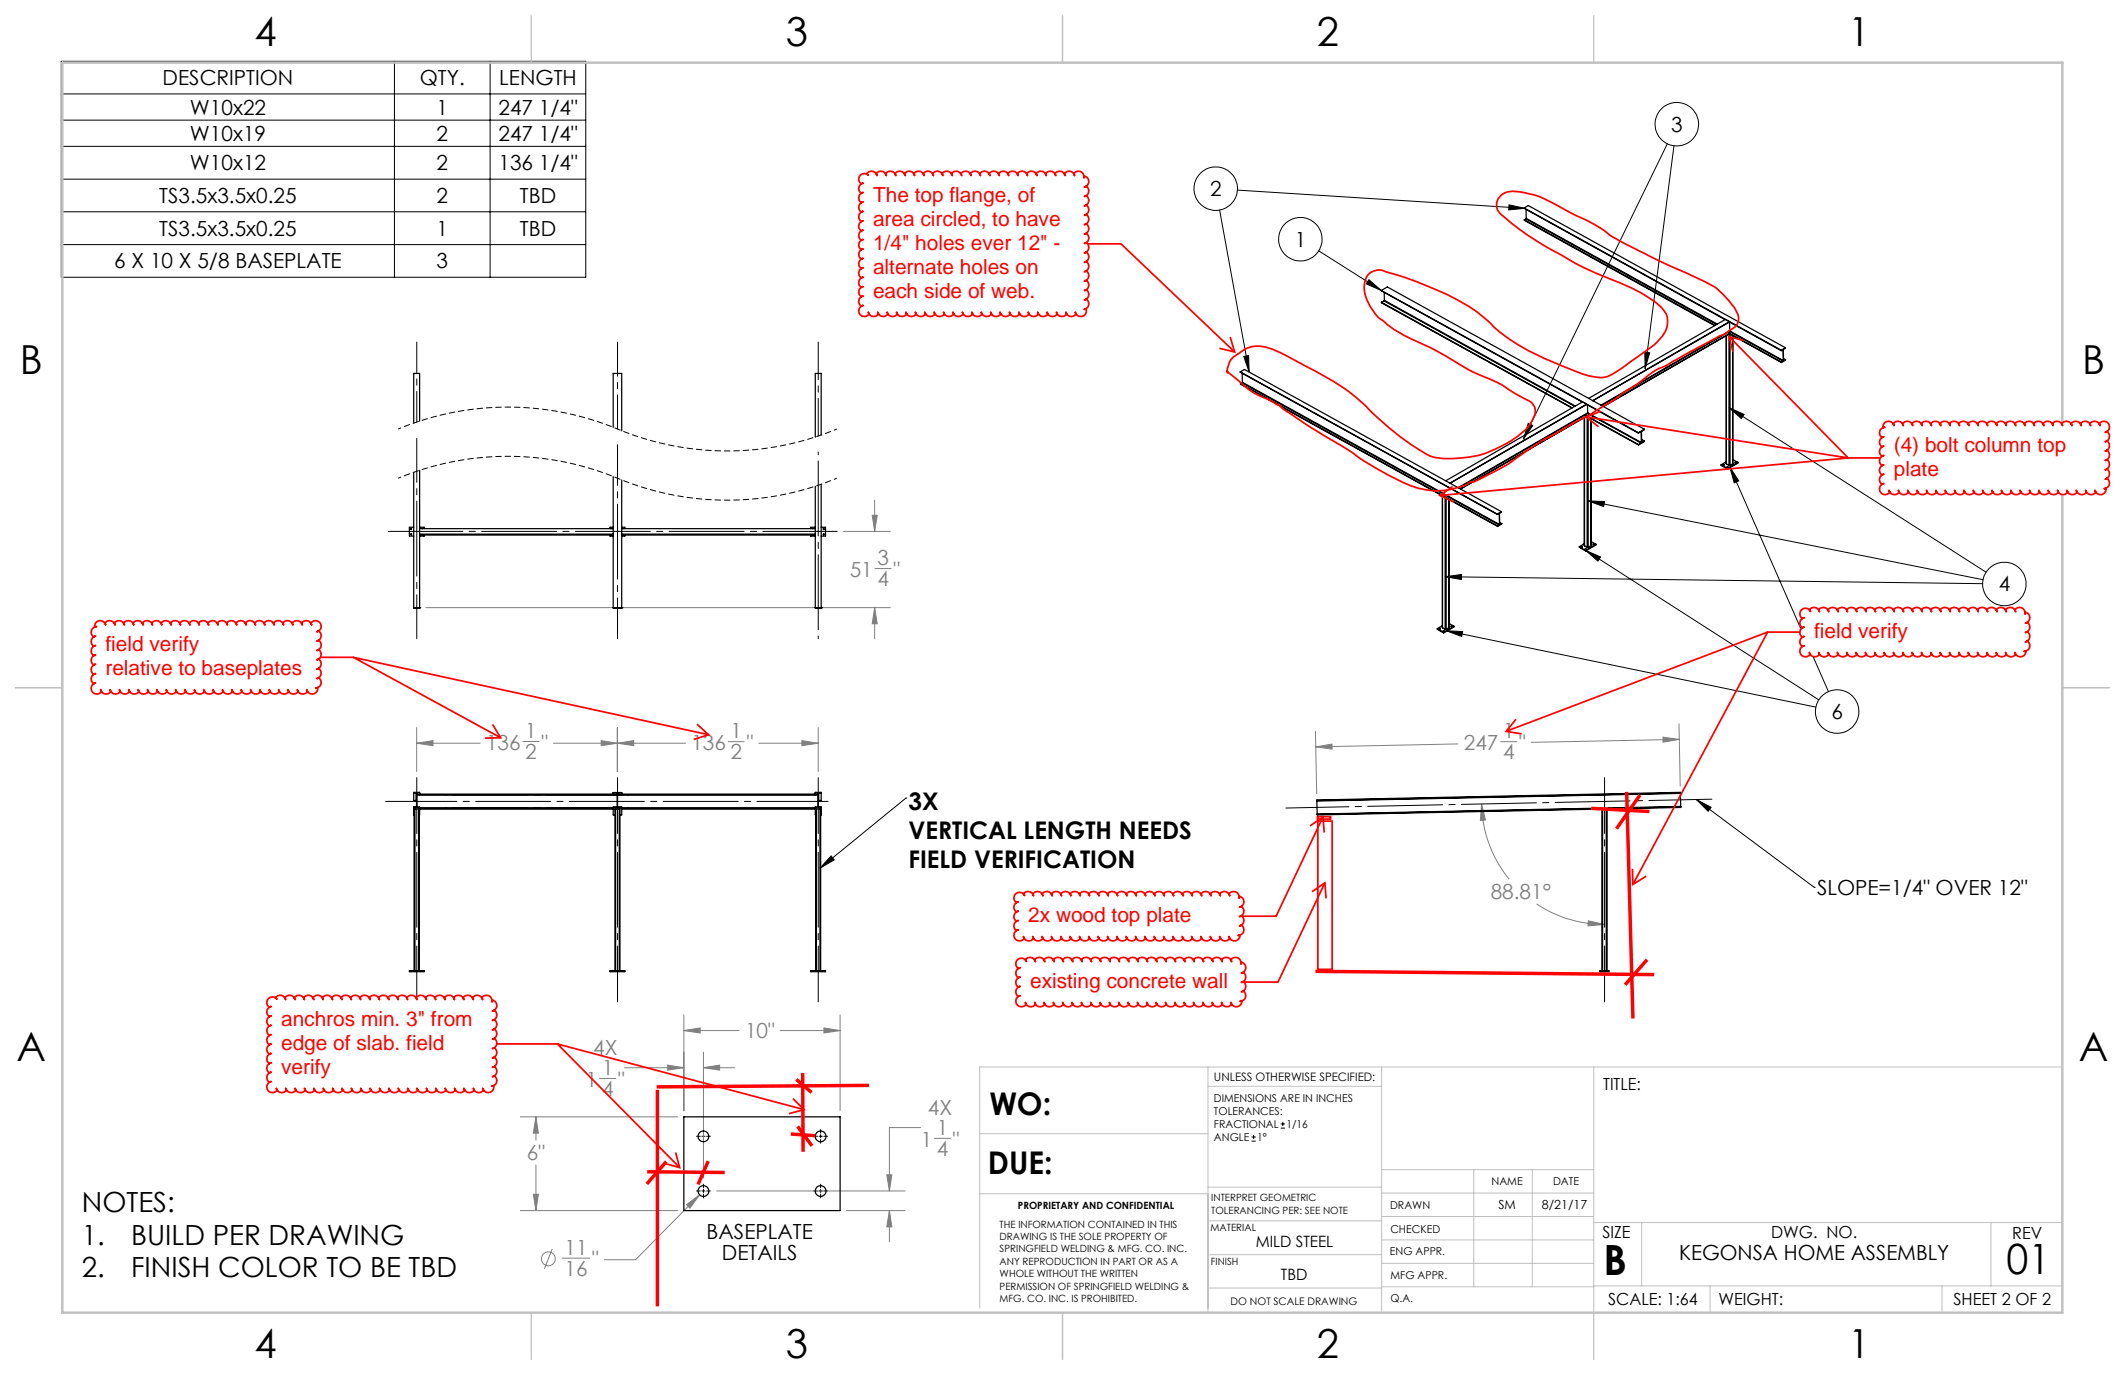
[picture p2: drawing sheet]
<svg xmlns="http://www.w3.org/2000/svg" width="432mm" height="279mm" viewBox="0 0 432 279" stroke-linecap="round" stroke-linejoin="round" font-family="sans-serif">
<defs><g id="words">
<g font-size="8.5">
<text x="325.8" y="259">B</text>
<text x="407.7" y="258.9">01</text>
</g>
<g font-size="8.1">
<text x="51.7" y="9.3">4</text>
<text x="159.7" y="9.3">3</text>
<text x="267.6" y="9.3">2</text>
<text x="375.6" y="9.3">1</text>
<text x="4" y="76">B</text>
<text x="423.1" y="76">B</text>
<text x="3.3" y="215.7">A</text>
<text x="422.4" y="215.7">A</text>
<text x="51.7" y="276">4</text>
<text x="159.7" y="276">3</text>
<text x="267.6" y="276">2</text>
<text x="375.6" y="276">1</text>
</g>
<g font-size="6.3">
<text x="201" y="226.6">WO:</text>
<text x="200.8" y="238.6">DUE:</text>
</g>
<g font-size="5.6">
<text x="16.6" y="246.3">NOTES:</text>
<text x="16.6" y="252.9">1.</text>
<text x="26.6" y="252.9">BUILD PER DRAWING</text>
<text x="16.6" y="259.6">2.</text>
<text x="26.6" y="259.6">FINISH COLOR TO BE TBD</text>
</g>
<g font-size="4.9">
<text x="184.6" y="164.5">3X</text>
<text x="184.6" y="170.5">VERTICAL LENGTH NEEDS</text>
<text x="184.6" y="176.4">FIELD VERIFICATION</text>
</g>
<g font-size="4.2">
<text x="33" y="17.3">DESCRIPTION</text>
<text x="85.3" y="17.3">QTY.</text>
<text x="101.5" y="17.3">LENGTH</text>
<text x="38.6" y="23.3">W10x22</text>
<text x="88.7" y="23.3">1</text>
<text x="101.3" y="23.3">247 1/4&quot;</text>
<text x="38.6" y="28.6">W10x19</text>
<text x="88.7" y="28.6">2</text>
<text x="101.3" y="28.6">247 1/4&quot;</text>
<text x="339.6" y="26.8">3</text>
<text x="38.6" y="34.6">W10x12</text>
<text x="88.7" y="34.6">2</text>
<text x="101.3" y="34.6">136 1/4&quot;</text>
<text x="32.4" y="41.2">TS3.5x3.5x0.25</text>
<text x="88.7" y="41.2">2</text>
<text x="105.6" y="41.2">TBD</text>
<text x="245.9" y="39.9">2</text>
<text x="32.4" y="47.9">TS3.5x3.5x0.25</text>
<text x="88.7" y="47.9">1</text>
<text x="105.7" y="47.9">TBD</text>
<text x="263.1" y="50.1">1</text>
<text x="23.2" y="54.5">6 X 10 X 5/8 BASEPLATE</text>
<text x="88.7" y="54.5">3</text>
<text x="406.1" y="120.2">4</text>
<text x="372.1" y="146.1">6</text>
<text x="369.2" y="181.8">SLOPE=1/4&quot; OVER 12&quot;</text>
<text x="143.6" y="251.8">BASEPLATE</text>
<text x="146.7" y="256">DETAILS</text>
<text x="341.2" y="256.1">KEGONSA HOME ASSEMBLY</text>
</g>
<g font-size="4.2" fill="#f00">
<text x="177.4" y="41">The top flange, of</text>
<text x="177.4" y="45.9">area circled, to have</text>
<text x="177.4" y="50.7">1/4&quot; holes ever 12&quot; -</text>
<text x="177.4" y="55.6">alternate holes on</text>
<text x="177.4" y="60.5">each side of web.</text>
<text x="384.8" y="91.8">(4) bolt column top</text>
<text x="384.8" y="96.7">plate</text>
<text x="368.6" y="129.6">field verify</text>
<text x="21.4" y="132.3">field verify</text>
<text x="21.4" y="137.2">relative to baseplates</text>
<text x="208.9" y="187.3">2x wood top plate</text>
<text x="209.3" y="200.7">existing concrete wall</text>
<text x="57.1" y="208.4">anchros min. 3&quot; from</text>
<text x="57.1" y="213.3">edge of slab. field</text>
<text x="57.1" y="218.2">verify</text>
</g>
<g font-size="4.2" fill="#808080">
<text x="172.7" y="117.2">51</text>
<text x="178.3" y="114.9">3</text>
<text x="178.3" y="119.1">4</text>
<text x="181.6" y="117.2">&quot;</text>
<text x="98.8" y="152.3">136</text>
<text x="106.7" y="150">1</text>
<text x="106.7" y="154.2">2</text>
<text x="110" y="152.3">&quot;</text>
<text x="140.5" y="152.4">136</text>
<text x="148.5" y="150">1</text>
<text x="148.5" y="154.2">2</text>
<text x="151.7" y="152.4">&quot;</text>
<text x="297.4" y="152.4">247</text>
<text x="305.4" y="150">1</text>
<text x="305.4" y="154.2">4</text>
<text x="308.7" y="152.4">&quot;</text>
<text x="302.9" y="182.8">88.81°</text>
<text x="120.5" y="214.4">4X</text>
<text x="151.4" y="211">10&quot;</text>
<text x="119.1" y="220.8">1</text>
<text x="122.3" y="218.5">1</text>
<text x="125.6" y="220.8">&quot;</text>
<text x="122.3" y="222.7">4</text>
<text x="188.6" y="226.5">4X</text>
<text x="187.1" y="233">1</text>
<text x="190.4" y="230.7">1</text>
<text x="193.6" y="233">&quot;</text>
<text x="107.1" y="235.8">6&quot;</text>
<text x="190.4" y="234.9">4</text>
<text x="114.7" y="255">11</text>
<text x="120.3" y="257.3">&quot;</text>
<text x="114.7" y="259.2">16</text>
</g>
<g font-size="3.4">
<text x="325.8" y="221.5">TITLE:</text>
<text x="325.6" y="251.6">SIZE</text>
<text x="359.9" y="251.6">DWG. NO.</text>
<text x="408.9" y="251.7">REV</text>
<text x="326.8" y="265.3">SCALE: 1:64</text>
<text x="349.2" y="265.2">WEIGHT:</text>
<text x="396.9" y="265.2">SHEET 2 OF 2</text>
</g>
<g font-size="3.2">
<text x="255.2" y="253.3">MILD STEEL</text>
<text x="260.3" y="260.1">TBD</text>
</g>
<g font-size="2.5">
<text x="304.5" y="245.6">SM</text>
<text x="313.3" y="245.6">8/21/17</text>
</g>
<text font-size="2.4" x="246.7" y="219.7">UNLESS OTHERWISE SPECIFIED:</text>
<g font-size="2.2">
<text x="246.7" y="223.9">DIMENSIONS ARE IN INCHES</text>
<text x="246.7" y="226.6">TOLERANCES:</text>
<text x="246.7" y="231.9">ANGLE</text>
<text x="246.7" y="229.2">FRACTIONAL</text>
<text x="255.5" y="231.9">1°</text>
<text x="261.4" y="229.2">1/16</text>
<text x="282.5" y="245.6">DRAWN</text>
<text x="303.1" y="240.8">NAME</text>
<text x="315.6" y="240.8">DATE</text>
<text x="282.5" y="250.5">CHECKED</text>
<text x="282.4" y="255.1">ENG APPR.</text>
<text x="282.6" y="259.9">MFG APPR.</text>
<text x="282.5" y="264.6">Q.A.</text>
</g>
<text font-size="2.1" x="250.1" y="265.1">DO NOT SCALE DRAWING</text>
<g font-size="2">
<text x="206.8" y="245.8">PROPRIETARY AND CONFIDENTIAL</text>
<text x="246.1" y="244.1">INTERPRET GEOMETRIC</text>
<text x="203.1" y="249.4">THE INFORMATION CONTAINED IN THIS</text>
<text x="203.1" y="252">DRAWING IS THE SOLE PROPERTY OF</text>
<text x="246" y="250.2">MATERIAL</text>
<text x="246.1" y="246.6">TOLERANCING PER: SEE NOTE</text>
<text x="203.1" y="254.5">SPRINGFIELD WELDING &amp; MFG. CO. INC.</text>
<text x="203.1" y="257">ANY REPRODUCTION IN PART OR AS A</text>
<text x="246.1" y="257">FINISH</text>
<text x="203.1" y="259.5">WHOLE WITHOUT THE WRITTEN</text>
<text x="203.1" y="262.1">PERMISSION OF SPRINGFIELD WELDING &amp;</text>
<text x="203.1" y="264.6">MFG. CO. INC. IS PROHIBITED.</text>
</g>
</g></defs>
<g fill="none" stroke="#808080" stroke-width=".2">
<path d="M171.4 108h9.5M177.2 104.7h1.1l-.6 3.3zM177.7 101.6v6.4M177.8 115.5h3.3M86.5 123.5h94.4M177.7 123.5l.6 3.3h-1.1zM177.7 123.5v6.3M84.7 151l3.3-.5v1zM84.7 147.8v9M84.7 151h12.9M106.3 150.7h3.2M112.5 151h26.8"/>
<path d="M122.2 150.5l3.2 .5-3.2 .5zM125.4 151l3.4-.5v1zM125.4 147.8v9M148 150.7h3.2M154.2 151h12.1M162.9 150.5l3.4 .5-3.4 .5zM166.3 147.8v9M267.3 148.6l.2 12.7M267.4 151.8l3.3-.6v1zM296.3 151.2l-28.9 .6M304.9 150.7h3.3M337.9 149.8l3.3 .4-3.3 .6z"/>
<path d="M341.2 147.1l.2 12.6M341.2 150.2l-30.1 .6M301.1 163.4l.7 3.2-1 .1zM301.1 163.4a24.9 24.9 0 0 0 5.6 15.2M312.2 183.7a24.9 24.9 0 0 0 13.8 4.2M322.8 187.1l3.2 .8-3.3 .2zM121.8 219.1h3.3M126.9 217h12.1M135.7 216.4l3.3 .6-3.3 .5zM139 209.4l3.3-.5v1zM139 206.2v19.5M139 209.4h11.2"/>
<path d="M142.9 217l3.3-.6v1.1zM142.9 213.8v25.6M142.9 217h6.4M158.5 209.4h12.2M167.4 208.9l3.3 .5-3.3 .5zM170.7 206.2v19.5M105.7 226.9h32M108.9 226.9l.5 3.4h-1zM108.9 226.9v4.8M108.9 236.7v9.3M180.2 238.7h1l-.5 3.3zM187.1 229.1h-6.4v12.9"/>
<path d="M189.9 231.3h3.2M105.7 246h32M108.4 242.7h1l-.5 3.3zM112.2 253.8l-1.6 4M114.2 255.7h5.6M139.5 244.8l2.7-2-2 2.7zM142.2 242.8l-13 13.2h-6.4M145.6 242h38.3M172 246h11.9M180.7 246l.5 3.3h-1zM180.7 246v6.3"/>
<circle cx="111.4" cy="255.8" r="1.41"/>
</g>
<g fill="none" stroke="#000" stroke-width=".2">
<path d="M12.5 12.5h106.5v43.8h-106.5zM12.5 19.1h106.5M80.2 12.5v43.8M99.6 12.5v43.8M12.5 24.4h106.5M12.5 29.7h106.5M12.5 36.4h106.5M251.5 38.6l58.4 3.7M338.8 29.2l-29.2 60M340.1 29.6l-5.8 45.3M12.5 43h106.5M12.5 49.7h106.5"/>
<path d="M247.8 42.7l6 32.9M268 51l12.7 8M278.2 56.8l2.5 2.2-3.1-1.3zM306.6 41.6l3.3 .7-3.3 .4zM252.7 72.4l1-.2 .1 3.4zM334.2 71.5l1 .2-.9 3.2zM310.6 86l.9 .5-1.9 2.7zM351.3 82.8l52.3 33.5M351.3 82.8l3.1 1.4-.6 .9zM351.5 94.9l20 45.6M351.5 94.9l1.8 2.8-.9 .4zM293.7 117.2l109.2 1.4"/>
<path d="M293.7 117.2l3.3-.5v1.1zM322.2 111.8l47.4 30.4M322.2 111.8l3 1.4-.5 .8zM322.7 101.8l80.2 16M322.7 101.8l3.3 .1-.1 1zM293.9 128.2l75.1 15.5M293.9 128.2l3.3 .1-.2 1zM168.9 173.9l.6 .8-2.9 1.7zM184.1 162.2h.1M184.1 162.2l-17.5 14.2M344.7 162.5l24 17.8M344.7 162.5l3 1.5-.6 .9z"/>
<path d="M368.7 180.3h.1M141.5 230.9h.8M142.6 230.9h.7M142.9 229.5v.8M142.9 230.6v.6M142.9 231.5v.8M143.6 230.9h.8M165.3 230.9h.8M166.4 230.9h.7M166.8 229.5v.8M166.8 230.6v.6M166.8 231.5v.8"/>
<path d="M167.4 230.9h.8M254.3 231.9h.9M254.3 231h.9M254.7 230.6v.9M260.2 229.2h.9M260.2 228.4h.9M260.7 228v.8M141.5 242h.8M142.6 242h.7M142.9 240.6v.8M142.9 241.7v.6M142.9 242.6v.8"/>
<path d="M143.6 242h.8M165.3 242h.8M166.4 242h.7M166.8 240.6v.8M166.8 241.7v.6M166.8 242.6v.8M167.4 242h.8"/>
<circle cx="247" cy="38.4" r="4.4"/>
<circle cx="340.7" cy="25.2" r="4.4"/>
<circle cx="264.2" cy="48.6" r="4.4"/>
<circle cx="407.3" cy="118.7" r="4.4"/>
<circle cx="373.3" cy="144.6" r="4.4"/>
</g>
<path d="M125.5 97.2a57.9 57.9 0 0 0-44.6 0M125.5 87.2a57.9 57.9 0 0 0-44.6 0M170 97.2a57.9 57.9 0 0 1-44.5 0M170 87.2a57.9 57.9 0 0 1-44.5 0" fill="none" stroke="#000" stroke-width=".2" stroke-dasharray="1.3 .6" stroke-dashoffset=".6" stroke-linecap="butt"/>
<path d="M84.7 203.6v-45.6M125.5 203.6v-45.6M166.3 203.6v-45.6M326 203.6v-45.6" fill="none" stroke="#000" stroke-width=".2" stroke-dasharray="15.2 1.3 1.3 1.3" stroke-dashoffset="3.9"/>
<path d="M90.6 164.2h37.1M90.6 161.5h37.1" fill="none" stroke="#000" stroke-width=".2" stroke-dasharray="15.2 1.3 1.3 1.3" stroke-dashoffset="-1.4"/>
<path d="M78.4 162.8h89.9" fill="none" stroke="#000" stroke-width=".2" stroke-dasharray="15.2 1.3 1.3 1.3" stroke-dashoffset=".8"/>
<path d="M347.9 162.4l-86.6 1.8" fill="none" stroke="#000" stroke-width=".2" stroke-dasharray="15.2 1.3 1.3 1.3" stroke-dashoffset="2.4"/>
<path d="M84.7 129.8v-40.7" fill="none" stroke="#000" stroke-width=".2" stroke-dasharray="15.2 1.3 1.3 1.3" stroke-dashoffset="6.3"/>
<path d="M84.7 85.8v-16.3" fill="none" stroke="#000" stroke-width=".2" stroke-dasharray="15.2 1.3 1.3 1.3" stroke-dashoffset="9"/>
<path d="M125.5 129.8v-39.4" fill="none" stroke="#000" stroke-width=".2" stroke-dasharray="15.2 1.3 1.3 1.3" stroke-dashoffset="7"/>
<path d="M125.5 87.2v-17.7" fill="none" stroke="#000" stroke-width=".2" stroke-dasharray="15.2 1.3 1.3 1.3" stroke-dashoffset="8.3"/>
<path d="M166.3 129.8v-37.9" fill="none" stroke="#000" stroke-width=".2" stroke-dasharray="15.2 1.3 1.3 1.3" stroke-dashoffset="-1.8"/>
<path d="M166.3 88.6v-19.1" fill="none" stroke="#000" stroke-width=".2" stroke-dasharray="15.2 1.3 1.3 1.3" stroke-dashoffset="7.6"/>
<path d="M78.9 108h91.2" fill="none" stroke="#000" stroke-width=".2" stroke-dasharray="15.2 1.3 1.3 1.3" stroke-dashoffset=".1"/>
<g fill="none" stroke="#c0c0c0" stroke-width=".2">
<path d="M245.5 216.8v49.9M280.7 216.8v49.9M323.8 216.8v49.9M419.1 216.8h-220v49M199.1 230.4h46.4M245.5 220.7h35.2M280.7 237.7h43.1M299.5 237.7v23.8M311.4 237.7v23.8M199.1 242.6h46.4M245.5 255h35.2M245.5 248.1h35.1"/>
<path d="M245.5 241.2h35.1M280.7 247.2h43.1M280.7 242.4h43.1M280.7 252h43.1M280.7 256.7h43.1M323.8 248.4h95.3M333.6 248.4v12.9M404.6 248.4v12.9M245.5 261.7h35.2M280.9 261.5h42.9M323.8 261.3h95.3M347.5 261.3v5.4"/>
<path d="M394.6 261.3v5.4"/>
</g>
<path d="M108 3.2v9.5M215.9 3.2v9.5M323.8 3.2v9.5M3.1 139.7h9.6M419.1 139.7h9.5M108 266.7v9.6M215.9 266.7v9.6M323.8 266.7v9.6" fill="none" stroke="#c0c0c0" stroke-width=".25"/>
<path d="M12.7 12.7h406.4v254h-406.4z" fill="none" stroke="#c0c0c0" stroke-width=".5"/>
<g fill="#000">
<path d="M168.9 173.9l.6 .8-2.9 1.7z"/>
<path d="M344.7 162.5l3 1.5-.6 .9zM306.6 41.6l3.3 .7-3.3 .4zM252.7 72.4l1-.2 .1 3.4zM278.2 56.8l2.5 2.2-3.1-1.3zM293.7 117.2l3.3-.5v1.1zM322.7 101.8l3.3 .1-.1 1zM351.3 82.8l3.1 1.4-.6 .9zM293.9 128.2l3.3 .1-.2 1zM322.2 111.8l3 1.4-.5 .8zM351.5 94.9l1.8 2.8-.9 .4zM310.6 86l.9 .5-1.9 2.7zM334.2 71.5l1 .2-.9 3.2z"/>
</g>
<path d="M84.7 151l3.3-.5v1zM122.2 150.5l3.2 .5-3.2 .5zM125.4 151l3.4-.5v1zM162.9 150.5l3.4 .5-3.4 .5zM301.1 163.4l.7 3.2-1 .1zM322.8 187.1l3.2 .8-3.3 .2zM267.4 151.8l3.3-.6v1zM337.9 149.8l3.3 .4-3.3 .6zM177.7 123.5l.6 3.3h-1.1zM177.2 104.7h1.1l-.6 3.3zM139 209.4l3.3-.5v1zM167.4 208.9l3.3 .5-3.3 .5zM108.4 242.7h1l-.5 3.3zM108.9 226.9l.5 3.4h-1zM135.7 216.4l3.3 .6-3.3 .5zM142.9 217l3.3-.6v1.1zM180.2 238.7h1l-.5 3.3zM180.7 246l.5 3.3h-1zM139.5 244.8l.7 .7 2-2.7z" fill="#808080"/>
<g fill="none" stroke="#000" stroke-width=".25">
<path d="M280.7 59l52.2 28.9M280.7 59l40.8 22.7M280.7 59l1.2-.7 52.2 28.9M281.3 59.4v1.6M309.7 42.3l52.2 28.9M309.7 42.3l40.8 22.6M309.7 42.3l.9-.5 52.2 28.9M309.7 44.7l38.7 21.5M309.7 44.7l38.8 21.4M310.1 42.6v1.8M310.1 44.5l-.4 .2M310.1 44.5l38.7 21.4"/>
<path d="M310.1 44.4v.1M310.1 44.4l38.9 21.5M252 75.6l52.2 28.9M252 75.6l.9-.5 52.2 28.9M252.1 78l52.2 28.9M252.1 78l52.2 29M252.4 77.8l52.2 28.9M252.4 77.8l-.3 .2M252.4 75.9v1.8M252.4 77.7v.1M252.4 77.7l52.3 28.9M280.7 61.4l38.8 21.5"/>
<path d="M280.7 61.4l38.7 21.5M281.2 61.1l-.5 .3M281.2 61.1l38.8 21.5M281.3 61l-.1 .1M281.3 61l38.8 21.5M350.8 68.2v26.1M351.1 67.6l.4 .2M351.1 67.6l10.9 6M351.1 67.6l-25.7 14.8M351.3 67.9v26.6M351.4 65.4l-27.8 16M351.4 65.4h.1"/>
<path d="M351.4 65.4l-.8-.5-27.8 16.1M351.4 65.4l.1 1.8M351.4 65.4l-27.7 16M351.4 65.4l10.5 5.9M351.4 67.8l10.6 5.9M351.5 67.2v.2M351.5 67.4l-.4 .2M351.5 67.8l-25.7 14.8M351.5 67.2l-26.2 15.1M351.5 67.2l10.9 6.1M351.5 67.4l10.8 6M351.5 67.9v26.6"/>
<path d="M352.1 68.2v26.1M361.9 71.2v.1M362 73.6v.1M362.3 71v.1M362.3 71l-.4 .3M362.3 73.4l-.3 .2M362.3 71.1l.1 2.2M362.4 73.3l-.1 .1M362.4 71v2.2M362.4 73.2l.1 .1M362.4 72.8l.4 .3M362.8 70.7l-.4 .3"/>
<path d="M362.8 70.7l-.9 .5M362.8 73.1l-.8 .6M362.8 73.1l-.3 .2M84.1 96v27.5M85.3 85.6v-9.7h-1.2v10.1M85.3 95.6v27.9M124.6 86.9v-11h1.7v11.7M124.6 96.8v26.7M126.3 97.5v26M165.7 98.8v24.7M166.9 88.4v-12.5h-1.2v12.9M166.9 98.4v25.1"/>
<path d="M321.9 84.8l.1 26.1M322 84.8v26.1M322.1 84.3l.3 .2M322.1 84.3l10.9 6M322.1 84.3l-25.7 14.9M322.4 82.2l-27.7 16M322.4 82.1l-27.8 16.1M322.4 82.1v.1M322.4 82.1l-.8-.4-27.8 16M322.4 82.2l10.5 5.8M322.4 84.6l10.6 5.8M322.4 84.5v.1"/>
<path d="M322.4 84.5l-25.6 14.9 25.6-14.8M322.5 84.6v26.6M322.6 82.3v1.6M322.6 83.9v.1M322.6 84l-.5 .3M322.6 83.9l-26.3 15.2M322.6 83.9l10.9 6M322.6 84l10.9 6M322.7 84.7v26.5M323.3 85.1v25.8M332.9 87.9v.1M333 90.3v.1"/>
<path d="M333.4 87.7h.1M333.4 87.7l-.5 .3M333.5 90l-.5 .3M333.5 87.7v2.2M333.5 89.9v.1M333.6 89.9h.1M333.6 89.3l.6 .3M334.1 87.2l-.5 .4v2.3M334.1 87.2l-1.2 .7M334.2 89.6l-.5 .3M334.2 89.6l-1.2 .8M349.7 94.4v.2l1.3 .7"/>
<path d="M349.7 94.4l1.3 .8M350.8 93.8l-1.1 .6M350.8 94.3l.5 .2M351 95.2v.1M351.3 94.5h.2M352.1 94.3l-.6 .2M352.1 94.2v.1M352.1 93.4l1 .5M352.5 93.9h.2zM353.1 93.9v.2l-2.1 1.2M353.1 93.9l-2.1 1.3M84.1 107.1h-.9v1.8h.9"/>
<path d="M85.3 107.1h.9v.3M85.3 108.7h39.3M85.3 108.6h39.3M85.3 107.4h39.3M85.8 107.4h.1M85.8 108.7h.1M86.2 108.7v.2h-.9M124 108.7v.2h.6M124.3 107.4h.1M124.4 108.7h.1M124.6 107.1h-.6v.3M126.3 107.1h.7v.3"/>
<path d="M126.3 108.7h39.4M126.3 108.6h39.4M126.3 107.4h39.4M126.5 108.7h.1M126.5 107.4h.1M126.6 108.7h.1M127 108.7v.2h-.7M164.7 108.7v.2h1M165.1 107.4h.1M165.7 107.1h-1v.3M166.9 107.1h.8v1.8h-.8M293.1 100.8v26.8"/>
<path d="M293.7 101.1v26.7M293.9 101.2v26.6M294.4 101.5v26.1M304.2 104.5h.1M304.3 106.9v.1M304.6 104.4h.1M304.6 104.4l-.4 .1M304.6 106.7l-.3 .2M304.7 104.4v2.2M304.7 106.6l-.1 .1M304.7 106.5l.1 .1M304.7 106.2l.5 .2"/>
<path d="M305.1 104l-.4 .3v2.2M305.1 104l-.9 .5M305.2 106.4l-.4 .2M305.2 106.4l-.9 .6M320.9 111.1v.1l1.3 .8M320.9 111.1l1.3 .7M321.9 110.5l-1 .6M322 110.9l.5 .3M322.2 111.8v.2M322.5 111.2h.2M323.3 110.9l-.6 .3M323.3 110l1 .6"/>
<path d="M324.3 110.6l-2.1 1.2M324.3 110.6v.1l-2.1 1.3M84.1 123.5h.1M84.1 123.5h1.2M84.6 123.5h.1M84.7 123.5h.1M84.8 123.5h.1M85.3 123.5h.1M124.6 123.5h.1M124.6 123.5h1.7M125.3 123.5h.1M125.4 123.5h.1"/>
<path d="M125.5 123.5h.1M125.6 123.5h.1M126.3 123.5h.1M165.7 123.5h.1M165.7 123.5h1.2M166.1 123.5h.1M166.2 123.5h.1M166.3 123.5h.1M166.4 123.5h.1M166.9 123.5h.1M292.1 127.7v.2l1.2 .7M292.1 127.7l1.2 .8"/>
<path d="M293.1 127.1l-1 .6M293.1 127.6l.6 .2M293.3 128.1l.1 .1zM293.3 128.5v.1M293.7 127.8h.2M294.4 127.6l-.5 .2M294.4 126.7l1.1 .5M295.5 127.2v.2l-2.2 1.2M295.5 127.2l-2.2 1.3M84.1 161.1h.5M84.1 164.1h1.2M84.3 164.4h-.2v32.8"/>
<path d="M84.3 164.4h.8M84.3 164.4v32.8M84.6 161.1v2.8l-.5 .1v1.6M84.6 162.7v.1M84.6 161.1v1.6M84.8 161.5h-.1h40.6M84.8 161.1l-.1 .1v2.7l.6 .1-.1 1.6M84.8 161.5h40.5M84.8 161.1h.5M84.8 161.1v.4M85.1 164.4h.1v32.8M85.1 164.4v32.8"/>
<path d="M85.3 164.3h39.3M85.3 161.4h39.3M85.3 161.5v-.5h-1.2v1.7h.5M85.3 164.2h39.3M124.6 161.5v-.5h1.7v.5M124.6 161.1h.7M124.6 164.1h1.7M125.1 164.4h-.1v32.8M125.1 164.4h.7M125.1 164.4v32.8M125.3 161.1l.1 2.8-.8 .1v1.6h.4M125.3 161.1v.4"/>
<path d="M125.6 161.5h-.1h40.7h-.1M125.6 161.1l-.1 .1v2.7l.8 .1v1.6h-.3M125.6 161.5h40.5M125.6 161.1h.7M125.6 161.1v.4M125.8 164.4h.2v32.8M125.8 164.4v32.8M126.3 164.3h39.4M126.3 161.4h39.4M126.3 164.2h39.4M165.7 161.5v-.5h1.2v1.7h-.5M165.7 161.1h.4"/>
<path d="M165.7 164.1h1.2M165.9 164.4h-.2v32.8M165.9 164.4v32.8M165.9 164.4h.7M166.1 161.1l.1 .1v2.7l-.5 .1v1.6M166.1 161.1v.4M166.4 161.1l-.1 2.8 .6 .1v1.6h-.1M166.4 162.7l-.1 .1M166.4 161.1h.5M166.4 161.1v1.6M166.6 164.4h.2v32.8M166.6 164.4v32.8"/>
<path d="M267.6 162.7v.1M267.6 162.8l.1 2.6M267.7 165.4v.1M325.5 164.4v32.8M325.6 164.4v32.8M326.4 164.4v32.8M326.6 164.4v32.8M341.5 161.1v.1M341.5 161.1v-.1l-73.9 1.6v.1M341.5 161.1l-73.9 1.6M341.5 161.2l-73.9 1.6M341.5 161.2v2.7"/>
<path d="M341.5 163.9v.1M341.5 164v.1l-73.8 1.5v-.1M341.5 164l-73.8 1.5M341.5 163.9l-73.8 1.5M83.2 197.2h3v.2h-3zM124 197.2h3v.2h-3zM164.7 197.2h3v.2h-3zM325.1 197.2h1.8v.2h-1.8zM139 226.9h31.7v19.1h-31.7z"/>
<circle cx="350.3" cy="94.4" r=".08"/>
<circle cx="351" cy="94.9" r=".08"/>
<circle cx="83.5" cy="108.6" r=".11"/>
<circle cx="83.6" cy="107.5" r=".09"/>
<circle cx="167.4" cy="108.6" r=".11"/>
<circle cx="167.4" cy="107.5" r=".09"/>
<circle cx="321.5" cy="111.1" r=".08"/>
<circle cx="322.2" cy="111.5" r=".08"/>
<circle cx="323.8" cy="110.6" r=".09"/>
<circle cx="292.6" cy="127.7" r=".09"/>
<circle cx="294.9" cy="127.3" r=".08"/>
<circle cx="142.9" cy="230.9" r="1.08"/>
<circle cx="166.8" cy="230.9" r="1.08"/>
<circle cx="142.9" cy="242" r="1.08"/>
<circle cx="166.8" cy="242" r="1.08"/>
</g>
<path d="M161.8 219.3l3.1 2.7M163.1 218l.1 16M131.5 238.1l15.8 .1M133.6 221.4v44.1M135.4 236l-4 4.6M143.9 235.9l-2.1 4.8M160.7 230.4l5 .4M162.1 228.9l2.9 3.9M176.6 220.6l-43.2 .2" fill="none" stroke="#f00" stroke-width=".71" stroke-linecap="butt"/>
<path d="M99.8 212.1h13.5l50.1 13.4M113.3 212.1l24.8 25.1M137.3 234.2l.8 3-3.1-.8M161.1 223.2l2.3 2.3-3.1 .8" fill="none" stroke="#f00" stroke-width=".35"/>
<path d="M54.7 202.8a1.14 1.14 0 0 1 1.6 .2l-.3-.2a1.14 1.14 0 0 1 1.1-.5 1.14 1.14 0 0 1 .9 .8l-.1-.4a1.14 1.14 0 0 1 1.1-.4 1.14 1.14 0 0 1 .9 .8l-.1-.4a1.14 1.14 0 0 1 1.1-.4 1.14 1.14 0 0 1 1 .8l-.2-.4a1.14 1.14 0 0 1 1.2-.4 1.14 1.14 0 0 1 .9 .8l-.2-.4a1.14 1.14 0 0 1 1.2-.4 1.14 1.14 0 0 1 .9 .8l-.2-.4a1.14 1.14 0 0 1 1.2-.4 1.14 1.14 0 0 1 .9 .8l-.2-.4a1.14 1.14 0 0 1 1.2-.4 1.14 1.14 0 0 1 .9 .8l-.2-.4a1.14 1.14 0 0 1 1.2-.4 1.14 1.14 0 0 1 .9 .8l-.2-.4a1.14 1.14 0 0 1 1.2-.4 1.14 1.14 0 0 1 .9 .8l-.2-.4a1.14 1.14 0 0 1 1.2-.4 1.14 1.14 0 0 1 .9 .8l-.2-.4a1.14 1.14 0 0 1 1.2-.4 1.14 1.14 0 0 1 .9 .8l-.2-.4a1.14 1.14 0 0 1 1.2-.4 1.14 1.14 0 0 1 .9 .8l-.2-.4a1.14 1.14 0 0 1 1.2-.4 1.14 1.14 0 0 1 .9 .8l-.1-.4a1.14 1.14 0 0 1 1.1-.4 1.14 1.14 0 0 1 .9 .8l-.1-.4a1.14 1.14 0 0 1 1.1-.4 1.14 1.14 0 0 1 .9 .8l-.1-.4a1.14 1.14 0 0 1 1.1-.4 1.14 1.14 0 0 1 .9 .8l-.1-.4a1.14 1.14 0 0 1 1.1-.4 1.14 1.14 0 0 1 .9 .8l-.1-.4a1.14 1.14 0 0 1 1.1-.4 1.14 1.14 0 0 1 .9 .8l-.1-.4a1.14 1.14 0 0 1 1.1-.4 1.14 1.14 0 0 1 1 .8l-.2-.4a1.14 1.14 0 0 1 1.2-.4 1.14 1.14 0 0 1 .9 .8l-.2-.4a1.14 1.14 0 0 1 1.2-.4 1.14 1.14 0 0 1 .9 .8l-.2-.4a1.14 1.14 0 0 1 1.2-.4 1.14 1.14 0 0 1 .9 .8l-.2-.4a1.14 1.14 0 0 1 1.4-.4 1.14 1.14 0 0 1 .7 1.3v-.4a1.14 1.14 0 0 1 1 1.1 1.14 1.14 0 0 1-.9 1.2l.3-.2a1.14 1.14 0 0 1 .5 1.2 1.14 1.14 0 0 1-.8 .9l.3-.2a1.14 1.14 0 0 1 .5 1.2 1.14 1.14 0 0 1-.8 .9l.3-.2a1.14 1.14 0 0 1 .5 1.2 1.14 1.14 0 0 1-.8 .9l.3-.2a1.14 1.14 0 0 1 .5 1.2 1.14 1.14 0 0 1-.8 .9l.3-.2a1.14 1.14 0 0 1 .5 1.2 1.14 1.14 0 0 1-.8 .9l.3-.2a1.14 1.14 0 0 1 .5 1.2 1.14 1.14 0 0 1-.8 .9l.3-.2a1.14 1.14 0 0 1 .5 1.2 1.14 1.14 0 0 1-.8 .9l.3-.2a1.14 1.14 0 0 1 .5 1.3 1.14 1.14 0 0 1-1 .8l.4-.1a1.14 1.14 0 0 1-.8 1.4 1.14 1.14 0 0 1-1.4-.9l.1 .4a1.14 1.14 0 0 1-1.1 .5 1.14 1.14 0 0 1-.9-.9l.1 .4a1.14 1.14 0 0 1-1.1 .5 1.14 1.14 0 0 1-.9-.9l.1 .4a1.14 1.14 0 0 1-1.1 .5 1.14 1.14 0 0 1-.9-.9l.1 .4a1.14 1.14 0 0 1-1.1 .5 1.14 1.14 0 0 1-.9-.9l.1 .4a1.14 1.14 0 0 1-1.1 .5 1.14 1.14 0 0 1-.9-.9l.1 .4a1.14 1.14 0 0 1-1.1 .5 1.14 1.14 0 0 1-1-.9l.2 .4a1.14 1.14 0 0 1-1.2 .5 1.14 1.14 0 0 1-.9-.9l.2 .4a1.14 1.14 0 0 1-1.2 .5 1.14 1.14 0 0 1-.9-.9l.2 .4a1.14 1.14 0 0 1-1.2 .5 1.14 1.14 0 0 1-.9-.9l.2 .4a1.14 1.14 0 0 1-1.2 .5 1.14 1.14 0 0 1-.9-.9l.2 .4a1.14 1.14 0 0 1-1.2 .5 1.14 1.14 0 0 1-.9-.9l.2 .4a1.14 1.14 0 0 1-1.2 .5 1.14 1.14 0 0 1-.9-.9l.2 .4a1.14 1.14 0 0 1-1.2 .5 1.14 1.14 0 0 1-.9-.9l.2 .4a1.14 1.14 0 0 1-1.2 .5 1.14 1.14 0 0 1-.9-.9l.2 .4a1.14 1.14 0 0 1-1.2 .5 1.14 1.14 0 0 1-.9-.9l.2 .4a1.14 1.14 0 0 1-1.2 .5 1.14 1.14 0 0 1-.9-.9l.2 .4a1.14 1.14 0 0 1-1.2 .5 1.14 1.14 0 0 1-.9-.9l.1 .4a1.14 1.14 0 0 1-1.1 .5 1.14 1.14 0 0 1-.9-.9l.1 .4a1.14 1.14 0 0 1-1.1 .5 1.14 1.14 0 0 1-.9-.9l.1 .4a1.14 1.14 0 0 1-1.1 .5 1.14 1.14 0 0 1-.9-.9l.1 .4a1.14 1.14 0 0 1-1.1 .5 1.14 1.14 0 0 1-.9-.9l.1 .4a1.14 1.14 0 0 1-1.1 .5 1.14 1.14 0 0 1-.9-.9l.1 .4a1.14 1.14 0 0 1-1.9 0 1.14 1.14 0 0 1 .7-1.7l-.4 .1a1.14 1.14 0 0 1-.5-1.1 1.14 1.14 0 0 1 .9-.9l-.4 .1a1.14 1.14 0 0 1-.5-1.1 1.14 1.14 0 0 1 .9-.9l-.4 .1a1.14 1.14 0 0 1-.5-1.1 1.14 1.14 0 0 1 .9-1l-.4 .2a1.14 1.14 0 0 1-.5-1.2 1.14 1.14 0 0 1 .9-.9l-.4 .2a1.14 1.14 0 0 1-.5-1.2 1.14 1.14 0 0 1 .9-.9l-.4 .2a1.14 1.14 0 0 1-.5-1.2 1.14 1.14 0 0 1 .9-.9l-.4 .2a1.14 1.14 0 0 1-.5-1.2 1.14 1.14 0 0 1 .9-.9l-.4 .2a1.14 1.14 0 0 1-.5-1.2 1.14 1.14 0 0 1 .9-.9l-.4 .2a1.14 1.14 0 0 1 0-1.9z" fill="#fff" stroke="#f00" stroke-width=".35"/>
<path d="M64.1 133.6h7.7l29.9 16.3M71.8 133.6l72.2 15.7M100.1 147.2l1.6 2.7-3.1 .1M141.6 147.2l2.4 2.1-3 1" fill="none" stroke="#f00" stroke-width=".35"/>
<path d="M19.6 126.4a1.14 1.14 0 0 1 1.9 .6l-.2-.4a1.14 1.14 0 0 1 1.2-.5 1.14 1.14 0 0 1 .9 .9l-.2-.4a1.14 1.14 0 0 1 1.2-.5 1.14 1.14 0 0 1 .9 .9l-.2-.4a1.14 1.14 0 0 1 1.2-.5 1.14 1.14 0 0 1 .9 .9l-.2-.4a1.14 1.14 0 0 1 1.2-.5 1.14 1.14 0 0 1 .9 .9l-.2-.4a1.14 1.14 0 0 1 1.2-.5 1.14 1.14 0 0 1 .9 .9l-.2-.4a1.14 1.14 0 0 1 1.2-.5 1.14 1.14 0 0 1 .9 .9l-.2-.4a1.14 1.14 0 0 1 1.2-.5 1.14 1.14 0 0 1 .9 .9l-.2-.4a1.14 1.14 0 0 1 1.2-.5 1.14 1.14 0 0 1 .9 .9l-.2-.4a1.14 1.14 0 0 1 1.2-.5 1.14 1.14 0 0 1 .9 .9l-.2-.4a1.14 1.14 0 0 1 1.2-.5 1.14 1.14 0 0 1 .9 .9l-.2-.4a1.14 1.14 0 0 1 1.2-.5 1.14 1.14 0 0 1 .9 .9l-.2-.4a1.14 1.14 0 0 1 1.2-.5 1.14 1.14 0 0 1 .9 .9l-.2-.4a1.14 1.14 0 0 1 1.2-.5 1.14 1.14 0 0 1 .9 .9l-.2-.4a1.14 1.14 0 0 1 1.2-.5 1.14 1.14 0 0 1 .9 .9l-.2-.4a1.14 1.14 0 0 1 1.2-.5 1.14 1.14 0 0 1 .9 .9l-.2-.4a1.14 1.14 0 0 1 1.2-.5 1.14 1.14 0 0 1 .9 .9l-.1-.4a1.14 1.14 0 0 1 1.1-.5 1.14 1.14 0 0 1 .9 .9l-.1-.4a1.14 1.14 0 0 1 1.1-.5 1.14 1.14 0 0 1 .9 .9l-.1-.4a1.14 1.14 0 0 1 1.1-.5 1.14 1.14 0 0 1 .9 .9l-.1-.4a1.14 1.14 0 0 1 1.1-.5 1.14 1.14 0 0 1 .9 .9l-.1-.4a1.14 1.14 0 0 1 1.1-.5 1.14 1.14 0 0 1 .9 .9l-.1-.4a1.14 1.14 0 0 1 1.1-.5 1.14 1.14 0 0 1 .9 .9l-.1-.4a1.14 1.14 0 0 1 1.9 0 1.14 1.14 0 0 1-.7 1.8l.4-.2a1.14 1.14 0 0 1 .4 1.2 1.14 1.14 0 0 1-.8 .9l.4-.2a1.14 1.14 0 0 1 .4 1.2 1.14 1.14 0 0 1-.8 .9l.4-.2a1.14 1.14 0 0 1 .4 1.2 1.14 1.14 0 0 1-.8 .9l.4-.2a1.14 1.14 0 0 1 .4 1.2 1.14 1.14 0 0 1-.8 .9l.4-.2a1.14 1.14 0 0 1 .4 1.2 1.14 1.14 0 0 1-.8 .9l.4-.2a1.14 1.14 0 0 1 .4 1.3 1.14 1.14 0 0 1-1.1 .8l.5-.1a1.14 1.14 0 0 1-1 1.3 1.14 1.14 0 0 1-1.3-.9l.2 .4a1.14 1.14 0 0 1-1.2 .5 1.14 1.14 0 0 1-.9-.9l.2 .4a1.14 1.14 0 0 1-1.2 .5 1.14 1.14 0 0 1-.9-.9l.2 .4a1.14 1.14 0 0 1-1.2 .5 1.14 1.14 0 0 1-.9-.9l.2 .4a1.14 1.14 0 0 1-1.2 .5 1.14 1.14 0 0 1-.9-.9l.2 .4a1.14 1.14 0 0 1-1.2 .5 1.14 1.14 0 0 1-.9-.9l.2 .4a1.14 1.14 0 0 1-1.2 .5 1.14 1.14 0 0 1-.9-.9l.2 .4a1.14 1.14 0 0 1-1.2 .5 1.14 1.14 0 0 1-.9-.9l.2 .4a1.14 1.14 0 0 1-1.2 .5 1.14 1.14 0 0 1-.9-.9l.2 .4a1.14 1.14 0 0 1-1.2 .5 1.14 1.14 0 0 1-.9-.9l.2 .4a1.14 1.14 0 0 1-1.2 .5 1.14 1.14 0 0 1-.9-.9l.2 .4a1.14 1.14 0 0 1-1.2 .5 1.14 1.14 0 0 1-.9-.9l.1 .4a1.14 1.14 0 0 1-1.1 .5 1.14 1.14 0 0 1-.9-.9l.1 .4a1.14 1.14 0 0 1-1.1 .5 1.14 1.14 0 0 1-.9-.9l.1 .4a1.14 1.14 0 0 1-1.1 .5 1.14 1.14 0 0 1-.9-.9l.1 .4a1.14 1.14 0 0 1-1.1 .5 1.14 1.14 0 0 1-.9-.9l.1 .4a1.14 1.14 0 0 1-1.1 .5 1.14 1.14 0 0 1-.9-.9l.1 .4a1.14 1.14 0 0 1-1.1 .5 1.14 1.14 0 0 1-.9-.9l.1 .4a1.14 1.14 0 0 1-1.1 .5 1.14 1.14 0 0 1-.9-.9l.1 .4a1.14 1.14 0 0 1-1.1 .5 1.14 1.14 0 0 1-.9-.9l.1 .4a1.14 1.14 0 0 1-1.1 .5 1.14 1.14 0 0 1-.9-.9l.1 .4a1.14 1.14 0 0 1-1.1 .5 1.14 1.14 0 0 1-.9-.9l.1 .4a1.14 1.14 0 0 1-1.1 .5 1.14 1.14 0 0 1-.9-.9l.1 .4a1.14 1.14 0 0 1-1.9 0 1.14 1.14 0 0 1 .7-1.7l-.4 .1a1.14 1.14 0 0 1-.5-1.1 1.14 1.14 0 0 1 .9-.9l-.4 .1a1.14 1.14 0 0 1-.5-1.1 1.14 1.14 0 0 1 .9-.9l-.4 .1a1.14 1.14 0 0 1-.5-1.1 1.14 1.14 0 0 1 .9-.9l-.4 .1a1.14 1.14 0 0 1-.5-1.1 1.14 1.14 0 0 1 .9-.9l-.4 .1a1.14 1.14 0 0 1-.5-1.1 1.14 1.14 0 0 1 .9-.9l-.4 .1a1.14 1.14 0 0 1-.4-1.2 1.14 1.14 0 0 1 1-.9l-.4 .1v-.3z" fill="#fff" stroke="#f00" stroke-width=".35"/>
<path d="M351.3 68.4l24.3 24.7-53.3-8.4M354.4 69.2l-3.1-.8 .8 3.1M295.2 98.8l-2.6 1.9 2.9 1.3M325.3 83.6l-3 1.1 2.5 2M383.1 93.1h-7.5l-83 7.6" fill="none" stroke="#f00" stroke-width=".35"/>
<path d="M382.9 85.9a1.14 1.14 0 0 1 2 .6l-.2-.4a1.14 1.14 0 0 1 1.2-.5 1.14 1.14 0 0 1 .9 .9l-.2-.4a1.14 1.14 0 0 1 1.2-.5 1.14 1.14 0 0 1 .9 .9l-.2-.4a1.14 1.14 0 0 1 1.2-.5 1.14 1.14 0 0 1 .9 .9l-.2-.4a1.14 1.14 0 0 1 1.2-.5 1.14 1.14 0 0 1 .9 .9l-.2-.4a1.14 1.14 0 0 1 1.2-.5 1.14 1.14 0 0 1 .9 .9l-.2-.4a1.14 1.14 0 0 1 1.2-.5 1.14 1.14 0 0 1 .9 .9l-.2-.4a1.14 1.14 0 0 1 1.2-.5 1.14 1.14 0 0 1 .9 .9l-.2-.4a1.14 1.14 0 0 1 1.2-.5 1.14 1.14 0 0 1 .9 .9l-.2-.4a1.14 1.14 0 0 1 1.2-.5 1.14 1.14 0 0 1 .9 .9l-.2-.4a1.14 1.14 0 0 1 1.2-.5 1.14 1.14 0 0 1 .9 .9l-.2-.4a1.14 1.14 0 0 1 1.2-.5 1.14 1.14 0 0 1 .9 .9l-.2-.4a1.14 1.14 0 0 1 1.2-.5 1.14 1.14 0 0 1 .9 .9l-.2-.4a1.14 1.14 0 0 1 1.2-.5 1.14 1.14 0 0 1 .9 .9l-.2-.4a1.14 1.14 0 0 1 1.2-.5 1.14 1.14 0 0 1 .9 .9l-.2-.4a1.14 1.14 0 0 1 1.2-.5 1.14 1.14 0 0 1 .9 .9l-.2-.4a1.14 1.14 0 0 1 1.2-.5 1.14 1.14 0 0 1 .9 .9l-.2-.4a1.14 1.14 0 0 1 1.2-.5 1.14 1.14 0 0 1 .9 .9l-.2-.4a1.14 1.14 0 0 1 1.2-.5 1.14 1.14 0 0 1 .9 .9l-.2-.4a1.14 1.14 0 0 1 1.2-.5 1.14 1.14 0 0 1 .9 .9l-.2-.4a1.14 1.14 0 0 1 1.2-.5 1.14 1.14 0 0 1 .9 .9l-.2-.4a1.14 1.14 0 0 1 1.2-.5 1.14 1.14 0 0 1 .9 .9l-.1-.4a1.14 1.14 0 0 1 1.1-.5 1.14 1.14 0 0 1 .9 .9l-.1-.4a1.14 1.14 0 0 1 1.8 0 1.14 1.14 0 0 1-.6 1.8l.3-.2a1.14 1.14 0 0 1 .5 1.2 1.14 1.14 0 0 1-.8 .9l.3-.2a1.14 1.14 0 0 1 .5 1.2 1.14 1.14 0 0 1-.8 .9l.3-.2a1.14 1.14 0 0 1 .5 1.2 1.14 1.14 0 0 1-.8 .9l.3-.2a1.14 1.14 0 0 1 .5 1.2 1.14 1.14 0 0 1-.8 .9l.3-.2a1.14 1.14 0 0 1 .5 1.2 1.14 1.14 0 0 1-.8 .9l.3-.2a1.14 1.14 0 0 1 .5 1.3 1.14 1.14 0 0 1-1.1 .8l.4-.1a1.14 1.14 0 0 1-.9 1.3 1.14 1.14 0 0 1-1.3-.9l.2 .4a1.14 1.14 0 0 1-1.2 .5 1.14 1.14 0 0 1-.9-.9l.2 .4a1.14 1.14 0 0 1-1.2 .5 1.14 1.14 0 0 1-.9-.9l.2 .4a1.14 1.14 0 0 1-1.2 .5 1.14 1.14 0 0 1-.9-.9l.2 .4a1.14 1.14 0 0 1-1.2 .5 1.14 1.14 0 0 1-.9-.9l.2 .4a1.14 1.14 0 0 1-1.2 .5 1.14 1.14 0 0 1-.9-.9l.2 .4a1.14 1.14 0 0 1-1.2 .5 1.14 1.14 0 0 1-.9-.9l.2 .4a1.14 1.14 0 0 1-1.2 .5 1.14 1.14 0 0 1-.9-.9l.1 .4a1.14 1.14 0 0 1-1.1 .5 1.14 1.14 0 0 1-.9-.9l.1 .4a1.14 1.14 0 0 1-1.1 .5 1.14 1.14 0 0 1-.9-.9l.1 .4a1.14 1.14 0 0 1-1.1 .5 1.14 1.14 0 0 1-.9-.9l.1 .4a1.14 1.14 0 0 1-1.1 .5 1.14 1.14 0 0 1-.9-.9l.1 .4a1.14 1.14 0 0 1-1.1 .5 1.14 1.14 0 0 1-.9-.9l.1 .4a1.14 1.14 0 0 1-1.1 .5 1.14 1.14 0 0 1-.9-.9l.1 .4a1.14 1.14 0 0 1-1.1 .5 1.14 1.14 0 0 1-.9-.9l.1 .4a1.14 1.14 0 0 1-1.1 .5 1.14 1.14 0 0 1-.9-.9l.1 .4a1.14 1.14 0 0 1-1.1 .5 1.14 1.14 0 0 1-.9-.9l.1 .4a1.14 1.14 0 0 1-1.1 .5 1.14 1.14 0 0 1-.9-.9l.1 .4a1.14 1.14 0 0 1-1.1 .5 1.14 1.14 0 0 1-.9-.9l.1 .4a1.14 1.14 0 0 1-1.1 .5 1.14 1.14 0 0 1-.9-.9l.1 .4a1.14 1.14 0 0 1-1.1 .5 1.14 1.14 0 0 1-1-.9l.2 .4a1.14 1.14 0 0 1-1.1 .5 1.14 1.14 0 0 1-1-.9l.2 .4a1.14 1.14 0 0 1-1.2 .5 1.14 1.14 0 0 1-.9-.9l.2 .4a1.14 1.14 0 0 1-1.9 0 1.14 1.14 0 0 1 .7-1.7l-.4 .1a1.14 1.14 0 0 1-.5-1.1 1.14 1.14 0 0 1 .9-.9l-.4 .1a1.14 1.14 0 0 1-.5-1.1 1.14 1.14 0 0 1 .9-.9l-.4 .1a1.14 1.14 0 0 1-.5-1.1 1.14 1.14 0 0 1 .9-1l-.4 .2a1.14 1.14 0 0 1-.5-1.1 1.14 1.14 0 0 1 .9-1l-.4 .2a1.14 1.14 0 0 1-.5-1.2 1.14 1.14 0 0 1 .9-.9l-.4 .2a1.14 1.14 0 0 1-.4-1.3 1.14 1.14 0 0 1 1-.8l-.4 .1v-.4z" fill="#fff" stroke="#f00" stroke-width=".35"/>
<path d="M220.1 49.6h7.7l23.1 21.9M249.3 75.5l2.4 1.9a15.8 15.8 0 0 0 6.4 4l1.8 1 1 .8 5.9 3.9 6.9 4.2a62.9 62.9 0 0 0 13.9 7.7 14.6 14.6 0 0 0 11.4-1.1h.5l2.1-1a45.8 45.8 0 0 0 8.8-5.4l3.6-2.3 8.9-4.8 4.9-3 2.3-1.8 3-1.9a15.9 15.9 0 0 1 5.8-3.6l8-4.5a12.3 12.3 0 0 1 3.5-1.7l1-.7a2.59 2.59 0 0 0 1.4-4.1 15.4 15.4 0 0 0-8-6.7l-7.1-3.1-5.3-2.7a39.4 39.4 0 0 1-7.5-4.5l-8.6-4.4a17.4 17.4 0 0 0-9.6-2.8 2.71 2.71 0 0 0-2.6 2.2 2.71 2.71 0 0 0 1.5 3 63.9 63.9 0 0 0 12.7 8.3 66.9 66.9 0 0 0 11.6 5.4 25 25 0 0 1 8 5 4.2 4.2 0 0 1-.4 5.8 29.8 29.8 0 0 1-5.6 4.5l-1.7 1.3a16 16 0 0 1-4 2.2 14.1 14.1 0 0 1-7.3-1.7 48.4 48.4 0 0 1-15-8.1 35.1 35.1 0 0 0-13.4-8.5 63.5 63.5 0 0 0-10.3-3.4 2.96 2.96 0 0 0-3 3 9.3 9.3 0 0 0 4.1 7.5 33.6 33.6 0 0 0 8.7 4.9l5.4 3a38.9 38.9 0 0 0 8.4 4.2l5.9 3.5a2.69 2.69 0 0 1 2 3.8 11.6 11.6 0 0 1-5.6 5.3 20.7 20.7 0 0 1-11.8 3.1 8.8 8.8 0 0 1-6.2-2 70.7 70.7 0 0 1-11.6-9.6 51.6 51.6 0 0 0-12.2-7.7l-2.4-1.3a16.9 16.9 0 0 0-6.2-2.3 8.1 8.1 0 0 0-4.8 2.1 4.1 4.1 0 0 0-1.5 3.4M250 68.5l.9 3-3.1-.7" fill="none" stroke="#f00" stroke-width=".35"/>
<path d="M174.9 35.5a1.15 1.15 0 0 1 1.5 .1l-.3-.2a1.15 1.15 0 0 1 1.2-.6 1.15 1.15 0 0 1 .9 .9l-.2-.4a1.15 1.15 0 0 1 1.2-.5 1.15 1.15 0 0 1 .9 .9l-.1-.4a1.15 1.15 0 0 1 1.1-.5 1.15 1.15 0 0 1 .9 .9l-.1-.4a1.15 1.15 0 0 1 1.1-.5 1.15 1.15 0 0 1 .9 .9l-.1-.4a1.15 1.15 0 0 1 1.1-.5 1.15 1.15 0 0 1 1 .9l-.2-.4a1.15 1.15 0 0 1 1.2-.5 1.15 1.15 0 0 1 .9 .9l-.2-.4a1.15 1.15 0 0 1 1.2-.5 1.15 1.15 0 0 1 .9 .9l-.2-.4a1.15 1.15 0 0 1 1.2-.5 1.15 1.15 0 0 1 .9 .9l-.2-.4a1.15 1.15 0 0 1 1.2-.5 1.15 1.15 0 0 1 .9 .9l-.2-.4a1.15 1.15 0 0 1 1.2-.5 1.15 1.15 0 0 1 .9 .9l-.2-.4a1.15 1.15 0 0 1 1.2-.5 1.15 1.15 0 0 1 .9 .9l-.1-.4a1.15 1.15 0 0 1 1.1-.5 1.15 1.15 0 0 1 .9 .9l-.1-.4a1.15 1.15 0 0 1 1.1-.5 1.15 1.15 0 0 1 .9 .9l-.1-.4a1.15 1.15 0 0 1 1.1-.5 1.15 1.15 0 0 1 1 .9l-.2-.4a1.15 1.15 0 0 1 1.2-.5 1.15 1.15 0 0 1 .9 .9l-.2-.4a1.15 1.15 0 0 1 1.2-.5 1.15 1.15 0 0 1 .9 .9l-.2-.4a1.15 1.15 0 0 1 1.2-.5 1.15 1.15 0 0 1 .9 .9l-.2-.4a1.15 1.15 0 0 1 1.2-.5 1.15 1.15 0 0 1 .9 .9l-.2-.4a1.15 1.15 0 0 1 1.2-.5 1.15 1.15 0 0 1 .9 .9l-.2-.4a1.15 1.15 0 0 1 1.2-.5 1.15 1.15 0 0 1 .9 .9l-.1-.4a1.15 1.15 0 0 1 1.1-.5 1.15 1.15 0 0 1 .9 .9l-.1-.4a1.15 1.15 0 0 1 1.1-.5 1.15 1.15 0 0 1 .9 .9l-.1-.4a1.15 1.15 0 0 1 1.4-.4 1.15 1.15 0 0 1 .7 1.3v-.4a1.15 1.15 0 0 1 .9 1.1 1.15 1.15 0 0 1-.9 1.1l.4-.2a1.15 1.15 0 0 1 .5 1.2 1.15 1.15 0 0 1-.9 .9l.4-.1a1.15 1.15 0 0 1 .5 1.1 1.15 1.15 0 0 1-.9 .9l.4-.1a1.15 1.15 0 0 1 .5 1.1 1.15 1.15 0 0 1-.9 .9l.4-.1a1.15 1.15 0 0 1 .5 1.1 1.15 1.15 0 0 1-.9 1l.4-.2a1.15 1.15 0 0 1 .5 1.2 1.15 1.15 0 0 1-.9 .9l.4-.2a1.15 1.15 0 0 1 .5 1.2 1.15 1.15 0 0 1-.9 .9l.4-.2a1.15 1.15 0 0 1 .5 1.2 1.15 1.15 0 0 1-.9 .9l.4-.2a1.15 1.15 0 0 1 .5 1.2 1.15 1.15 0 0 1-.9 .9l.4-.2a1.15 1.15 0 0 1 .5 1.2 1.15 1.15 0 0 1-.9 .9l.4-.1a1.15 1.15 0 0 1 .5 1.1 1.15 1.15 0 0 1-.9 .9l.4-.1a1.15 1.15 0 0 1 .5 1.1 1.15 1.15 0 0 1-.9 .9l.4-.1a1.15 1.15 0 0 1 .5 1.1 1.15 1.15 0 0 1-.9 .9l.4-.1a1.15 1.15 0 0 1 .5 1.2 1.15 1.15 0 0 1-.9 .9l.4-.2a1.15 1.15 0 0 1-.7 1.6 1.15 1.15 0 0 1-1.5-.9l.2 .4a1.15 1.15 0 0 1-1.2 .5 1.15 1.15 0 0 1-.9-.9l.1 .4a1.15 1.15 0 0 1-1.1 .5 1.15 1.15 0 0 1-.9-.9l.1 .4a1.15 1.15 0 0 1-1.1 .5 1.15 1.15 0 0 1-.9-.9l.1 .4a1.15 1.15 0 0 1-1.1 .5 1.15 1.15 0 0 1-1-.9l.2 .4a1.15 1.15 0 0 1-1.2 .5 1.15 1.15 0 0 1-.9-.9l.2 .4a1.15 1.15 0 0 1-1.2 .5 1.15 1.15 0 0 1-.9-.9l.2 .4a1.15 1.15 0 0 1-1.2 .5 1.15 1.15 0 0 1-.9-.9l.2 .4a1.15 1.15 0 0 1-1.2 .5 1.15 1.15 0 0 1-.9-.9l.2 .4a1.15 1.15 0 0 1-1.2 .5 1.15 1.15 0 0 1-.9-.9l.2 .4a1.15 1.15 0 0 1-1.2 .5 1.15 1.15 0 0 1-.9-.9l.1 .4a1.15 1.15 0 0 1-1.1 .5 1.15 1.15 0 0 1-.9-.9l.1 .4a1.15 1.15 0 0 1-1.1 .5 1.15 1.15 0 0 1-.9-.9l.1 .4a1.15 1.15 0 0 1-1.1 .5 1.15 1.15 0 0 1-1-.9l.2 .4a1.15 1.15 0 0 1-1.2 .5 1.15 1.15 0 0 1-.9-.9l.2 .4a1.15 1.15 0 0 1-1.2 .5 1.15 1.15 0 0 1-.9-.9l.2 .4a1.15 1.15 0 0 1-1.2 .5 1.15 1.15 0 0 1-.9-.9l.2 .4a1.15 1.15 0 0 1-1.2 .5 1.15 1.15 0 0 1-.9-.9l.2 .4a1.15 1.15 0 0 1-1.2 .5 1.15 1.15 0 0 1-.9-.9l.1 .4a1.15 1.15 0 0 1-1.1 .5 1.15 1.15 0 0 1-.9-.9l.1 .4a1.15 1.15 0 0 1-1.1 .5 1.15 1.15 0 0 1-.9-.9l.1 .4a1.15 1.15 0 0 1-1.1 .5 1.15 1.15 0 0 1-1-.9l.2 .4a1.15 1.15 0 0 1-1.2 .5 1.15 1.15 0 0 1-.9-.9l.2 .4a1.15 1.15 0 0 1-1.9 0 1.15 1.15 0 0 1 .7-1.8l-.4 .2a1.15 1.15 0 0 1-.5-1.2 1.15 1.15 0 0 1 .9-.9l-.4 .2a1.15 1.15 0 0 1-.5-1.2 1.15 1.15 0 0 1 .9-.9l-.4 .2a1.15 1.15 0 0 1-.5-1.2 1.15 1.15 0 0 1 .9-.9l-.4 .2a1.15 1.15 0 0 1-.5-1.2 1.15 1.15 0 0 1 .9-.9l-.4 .2a1.15 1.15 0 0 1-.5-1.2 1.15 1.15 0 0 1 .9-.9l-.4 .2a1.15 1.15 0 0 1-.5-1.2 1.15 1.15 0 0 1 .9-.9l-.4 .1a1.15 1.15 0 0 1-.5-1.1 1.15 1.15 0 0 1 .9-.9l-.4 .1a1.15 1.15 0 0 1-.5-1.1 1.15 1.15 0 0 1 .9-.9l-.4 .1a1.15 1.15 0 0 1-.5-1.1 1.15 1.15 0 0 1 .9-1l-.4 .2a1.15 1.15 0 0 1-.5-1.2 1.15 1.15 0 0 1 .9-.9l-.4 .2a1.15 1.15 0 0 1-.5-1.2 1.15 1.15 0 0 1 .9-.9l-.4 .2a1.15 1.15 0 0 1-.5-1.2 1.15 1.15 0 0 1 .9-.9l-.4 .2a1.15 1.15 0 0 1-.5-1.2 1.15 1.15 0 0 1 .9-.9l-.4 .2a1.15 1.15 0 0 1-.1-1.9z" fill="#fff" stroke="#f00" stroke-width=".35"/>
<path d="M323.4 164.3l11.8 .6M330.5 160.9l1.3 46.1M333.2 161.6l-4.7 6.8M267.3 197.4l68.8 .6M334.7 195l-4.5 5.1" fill="none" stroke="#f00" stroke-width=".71" stroke-linecap="butt"/>
<path d="M359.2 128.4l-53.2 20.2M366.9 128.4h-7.7l-27.4 51.3M308.1 146.1l-2.1 2.5 3.2 .5M331.7 176.5l.1 3.2 2.7-1.7" fill="none" stroke="#f00" stroke-width=".35"/>
<path d="M366.2 123.8a1.14 1.14 0 0 1 1.7 .5l-.2-.4a1.14 1.14 0 0 1 1.1-.5 1.14 1.14 0 0 1 .9 .9l-.2-.4a1.14 1.14 0 0 1 1.2-.5 1.14 1.14 0 0 1 .9 .9l-.2-.4a1.14 1.14 0 0 1 1.2-.5 1.14 1.14 0 0 1 .9 .9l-.2-.4a1.14 1.14 0 0 1 1.2-.5 1.14 1.14 0 0 1 .9 .9l-.2-.4a1.14 1.14 0 0 1 1.2-.5 1.14 1.14 0 0 1 .9 .9l-.2-.4a1.14 1.14 0 0 1 1.2-.5 1.14 1.14 0 0 1 .9 .9l-.2-.4a1.14 1.14 0 0 1 1.2-.5 1.14 1.14 0 0 1 .9 .9l-.2-.4a1.14 1.14 0 0 1 1.2-.5 1.14 1.14 0 0 1 .9 .9l-.2-.4a1.14 1.14 0 0 1 1.2-.5 1.14 1.14 0 0 1 .9 .9l-.2-.4a1.14 1.14 0 0 1 1.2-.5 1.14 1.14 0 0 1 .9 .9l-.2-.4a1.14 1.14 0 0 1 1.2-.5 1.14 1.14 0 0 1 .9 .9l-.2-.4a1.14 1.14 0 0 1 1.2-.5 1.14 1.14 0 0 1 .9 .9l-.2-.4a1.14 1.14 0 0 1 1.2-.5 1.14 1.14 0 0 1 .9 .9l-.2-.4a1.14 1.14 0 0 1 1.2-.5 1.14 1.14 0 0 1 .9 .9l-.2-.4a1.14 1.14 0 0 1 1.2-.5 1.14 1.14 0 0 1 .9 .9l-.2-.4a1.14 1.14 0 0 1 1.2-.5 1.14 1.14 0 0 1 .9 .9l-.2-.4a1.14 1.14 0 0 1 1.2-.5 1.14 1.14 0 0 1 .9 .9l-.2-.4a1.14 1.14 0 0 1 1.2-.5 1.14 1.14 0 0 1 .9 .9l-.2-.4a1.14 1.14 0 0 1 1.2-.5 1.14 1.14 0 0 1 .9 .9l-.2-.4a1.14 1.14 0 0 1 1.2-.5 1.14 1.14 0 0 1 .9 .9l-.2-.4a1.14 1.14 0 0 1 1.2-.5 1.14 1.14 0 0 1 .9 .9l-.2-.4a1.14 1.14 0 0 1 1.2-.5 1.14 1.14 0 0 1 .9 .9l-.2-.4a1.14 1.14 0 0 1 1.4-.4 1.14 1.14 0 0 1 .7 1.3v-.4a1.14 1.14 0 0 1 1 1.1 1.14 1.14 0 0 1-.9 1.1l.3-.1a1.14 1.14 0 0 1 .5 1.1 1.14 1.14 0 0 1-.8 .9l.3-.1a1.14 1.14 0 0 1 .5 1.1 1.14 1.14 0 0 1-.8 .9l.3-.1a1.14 1.14 0 0 1 .5 1.3 1.14 1.14 0 0 1-1.1 .7h.4a1.14 1.14 0 0 1-1 1.2 1.14 1.14 0 0 1-1.3-.9l.2 .4a1.14 1.14 0 0 1-1.2 .4 1.14 1.14 0 0 1-.9-.8l.2 .4a1.14 1.14 0 0 1-1.2 .4 1.14 1.14 0 0 1-.9-.8l.2 .4a1.14 1.14 0 0 1-1.2 .4 1.14 1.14 0 0 1-.9-.8l.2 .4a1.14 1.14 0 0 1-1.2 .4 1.14 1.14 0 0 1-.9-.8l.2 .4a1.14 1.14 0 0 1-1.2 .4 1.14 1.14 0 0 1-.9-.8l.2 .4a1.14 1.14 0 0 1-1.2 .4 1.14 1.14 0 0 1-.9-.8l.2 .4a1.14 1.14 0 0 1-1.2 .4 1.14 1.14 0 0 1-.9-.8l.2 .4a1.14 1.14 0 0 1-1.2 .4 1.14 1.14 0 0 1-.9-.8l.2 .4a1.14 1.14 0 0 1-1.2 .4 1.14 1.14 0 0 1-.9-.8l.2 .4a1.14 1.14 0 0 1-1.2 .4 1.14 1.14 0 0 1-.9-.8l.2 .4a1.14 1.14 0 0 1-1.2 .4 1.14 1.14 0 0 1-.9-.8l.2 .4a1.14 1.14 0 0 1-1.2 .4 1.14 1.14 0 0 1-.9-.8l.2 .4a1.14 1.14 0 0 1-1.2 .4 1.14 1.14 0 0 1-.9-.8l.2 .4a1.14 1.14 0 0 1-1.2 .4 1.14 1.14 0 0 1-.9-.8l.2 .4a1.14 1.14 0 0 1-1.2 .4 1.14 1.14 0 0 1-.9-.8l.2 .4a1.14 1.14 0 0 1-1.2 .4 1.14 1.14 0 0 1-.9-.8l.2 .4a1.14 1.14 0 0 1-1.1 .4 1.14 1.14 0 0 1-1-.8l.2 .4a1.14 1.14 0 0 1-1.1 .4 1.14 1.14 0 0 1-1-.8l.2 .4a1.14 1.14 0 0 1-1.1 .4 1.14 1.14 0 0 1-1-.8l.2 .4a1.14 1.14 0 0 1-1.1 .4 1.14 1.14 0 0 1-.9-.8l.1 .4a1.14 1.14 0 0 1-1.1 .4 1.14 1.14 0 0 1-.9-.8l.1 .4a1.14 1.14 0 0 1-1.1 .4 1.14 1.14 0 0 1-.9-.8l.1 .4a1.14 1.14 0 0 1-1.9 0 1.14 1.14 0 0 1 .7-1.8l-.4 .2a1.14 1.14 0 0 1-.5-1.2 1.14 1.14 0 0 1 .9-.9l-.4 .2a1.14 1.14 0 0 1-.5-1.2 1.14 1.14 0 0 1 .9-.9l-.4 .2a1.14 1.14 0 0 1-.5-1.2 1.14 1.14 0 0 1 .9-.9l-.4 .2a1.14 1.14 0 0 1 0-1.9z" fill="#fff" stroke="#f00" stroke-width=".35"/>
<path d="M266.2 167.8l2.6-1.8 .3 3.2M267.7 166h2.7v.4h-2.7zM267.8 166.9h2.9v30.1h-2.9zM268.8 166l-9.5 20.2h-7.7" fill="none" stroke="#f00" stroke-width=".35"/>
<path d="M206.5 181.6a1.14 1.14 0 0 1 1.7 .4l-.2-.4a1.14 1.14 0 0 1 1.1-.4 1.14 1.14 0 0 1 .9 .8l-.1-.3a1.14 1.14 0 0 1 1.1-.5 1.14 1.14 0 0 1 .9 .8l-.2-.3a1.14 1.14 0 0 1 1.2-.5 1.14 1.14 0 0 1 .9 .8l-.2-.3a1.14 1.14 0 0 1 1.2-.5 1.14 1.14 0 0 1 .9 .8l-.2-.3a1.14 1.14 0 0 1 1.2-.5 1.14 1.14 0 0 1 .9 .8l-.2-.3a1.14 1.14 0 0 1 1.2-.5 1.14 1.14 0 0 1 .9 .8l-.2-.3a1.14 1.14 0 0 1 1.2-.5 1.14 1.14 0 0 1 .9 .8l-.2-.3a1.14 1.14 0 0 1 1.2-.5 1.14 1.14 0 0 1 .9 .8l-.2-.3a1.14 1.14 0 0 1 1.2-.5 1.14 1.14 0 0 1 .9 .8l-.2-.3a1.14 1.14 0 0 1 1.2-.5 1.14 1.14 0 0 1 .9 .8l-.2-.3a1.14 1.14 0 0 1 1.2-.5 1.14 1.14 0 0 1 .9 .8l-.2-.3a1.14 1.14 0 0 1 1.2-.5 1.14 1.14 0 0 1 .9 .8l-.2-.3a1.14 1.14 0 0 1 1.2-.5 1.14 1.14 0 0 1 .9 .8l-.2-.3a1.14 1.14 0 0 1 1.2-.5 1.14 1.14 0 0 1 .9 .8l-.2-.3a1.14 1.14 0 0 1 1.2-.5 1.14 1.14 0 0 1 .9 .8l-.2-.3a1.14 1.14 0 0 1 1.2-.5 1.14 1.14 0 0 1 .9 .8l-.2-.3a1.14 1.14 0 0 1 1.2-.5 1.14 1.14 0 0 1 .9 .8l-.2-.3a1.14 1.14 0 0 1 1.2-.5 1.14 1.14 0 0 1 .9 .8l-.2-.3a1.14 1.14 0 0 1 1.2-.5 1.14 1.14 0 0 1 .9 .8l-.2-.3a1.14 1.14 0 0 1 1.2-.5 1.14 1.14 0 0 1 .9 .8l-.2-.3a1.14 1.14 0 0 1 1.2-.5 1.14 1.14 0 0 1 .9 .8l-.2-.3a1.14 1.14 0 0 1 1.2-.5 1.14 1.14 0 0 1 .9 .8l-.2-.3a1.14 1.14 0 0 1 1.4-.5 1.14 1.14 0 0 1 .7 1.3v-.4a1.14 1.14 0 0 1 1 1.1 1.14 1.14 0 0 1-.9 1.2l.3-.2a1.14 1.14 0 0 1 .5 1.1 1.14 1.14 0 0 1-.8 1l.3-.2a1.14 1.14 0 0 1 .5 1.1 1.14 1.14 0 0 1-.8 1l.3-.2a1.14 1.14 0 0 1 .5 1.3 1.14 1.14 0 0 1-1.1 .8l.4-.1a1.14 1.14 0 0 1-1 1.2 1.14 1.14 0 0 1-1.3-.9l.2 .4a1.14 1.14 0 0 1-1.2 .5 1.14 1.14 0 0 1-.9-.9l.2 .4a1.14 1.14 0 0 1-1.2 .5 1.14 1.14 0 0 1-.9-.9l.2 .4a1.14 1.14 0 0 1-1.2 .5 1.14 1.14 0 0 1-.9-.9l.2 .4a1.14 1.14 0 0 1-1.2 .5 1.14 1.14 0 0 1-.9-.9l.2 .4a1.14 1.14 0 0 1-1.2 .5 1.14 1.14 0 0 1-.9-.9l.2 .4a1.14 1.14 0 0 1-1.2 .5 1.14 1.14 0 0 1-.9-.9l.2 .4a1.14 1.14 0 0 1-1.2 .5 1.14 1.14 0 0 1-.9-.9l.2 .4a1.14 1.14 0 0 1-1.2 .5 1.14 1.14 0 0 1-.9-.9l.2 .4a1.14 1.14 0 0 1-1.2 .5 1.14 1.14 0 0 1-.9-.9l.2 .4a1.14 1.14 0 0 1-1.2 .5 1.14 1.14 0 0 1-.9-.9l.2 .4a1.14 1.14 0 0 1-1.2 .5 1.14 1.14 0 0 1-.9-.9l.2 .4a1.14 1.14 0 0 1-1.2 .5 1.14 1.14 0 0 1-.9-.9l.2 .4a1.14 1.14 0 0 1-1.2 .5 1.14 1.14 0 0 1-.9-.9l.2 .4a1.14 1.14 0 0 1-1.2 .5 1.14 1.14 0 0 1-.9-.9l.2 .4a1.14 1.14 0 0 1-1.2 .5 1.14 1.14 0 0 1-.9-.9l.2 .4a1.14 1.14 0 0 1-1.1 .5 1.14 1.14 0 0 1-1-.9l.2 .4a1.14 1.14 0 0 1-1.1 .5 1.14 1.14 0 0 1-1-.9l.2 .4a1.14 1.14 0 0 1-1.1 .5 1.14 1.14 0 0 1-1-.9l.2 .4a1.14 1.14 0 0 1-1.1 .5 1.14 1.14 0 0 1-.9-.9l.1 .4a1.14 1.14 0 0 1-1.1 .5 1.14 1.14 0 0 1-.9-.9l.1 .4a1.14 1.14 0 0 1-1.1 .5 1.14 1.14 0 0 1-.9-.9l.1 .4a1.14 1.14 0 0 1-1.1 .5 1.14 1.14 0 0 1-.9-.9l.1 .4a1.14 1.14 0 0 1-1.9 0 1.14 1.14 0 0 1 .7-1.8l-.4 .2a1.14 1.14 0 0 1-.5-1.2 1.14 1.14 0 0 1 .9-.9l-.4 .2a1.14 1.14 0 0 1-.5-1.2 1.14 1.14 0 0 1 .9-.9l-.4 .2a1.14 1.14 0 0 1-.5-1.2 1.14 1.14 0 0 1 .9-.9l-.4 .2a1.14 1.14 0 0 1 0-1.8z" fill="#fff" stroke="#f00" stroke-width=".35"/>
<path d="M269.2 179.4l-9.5 20.2h-7.7M266.6 181.2l2.6-1.8 .3 3.2" fill="none" stroke="#f00" stroke-width=".35"/>
<path d="M206.9 194.9a1.14 1.14 0 0 1 1.7 .5l-.3-.4a1.14 1.14 0 0 1 1.2-.4 1.14 1.14 0 0 1 .9 .8l-.2-.4a1.14 1.14 0 0 1 1.2-.4 1.14 1.14 0 0 1 .9 .8l-.2-.4a1.14 1.14 0 0 1 1.2-.4 1.14 1.14 0 0 1 .9 .8l-.2-.4a1.14 1.14 0 0 1 1.2-.4 1.14 1.14 0 0 1 .9 .8l-.2-.4a1.14 1.14 0 0 1 1.2-.4 1.14 1.14 0 0 1 .9 .8l-.2-.4a1.14 1.14 0 0 1 1.2-.4 1.14 1.14 0 0 1 .9 .8l-.2-.4a1.14 1.14 0 0 1 1.2-.4 1.14 1.14 0 0 1 .9 .8l-.2-.4a1.14 1.14 0 0 1 1.2-.4 1.14 1.14 0 0 1 .9 .8l-.2-.4a1.14 1.14 0 0 1 1.2-.4 1.14 1.14 0 0 1 .9 .8l-.2-.4a1.14 1.14 0 0 1 1.2-.4 1.14 1.14 0 0 1 .9 .8l-.2-.4a1.14 1.14 0 0 1 1.2-.4 1.14 1.14 0 0 1 .9 .8l-.2-.4a1.14 1.14 0 0 1 1.2-.4 1.14 1.14 0 0 1 .9 .8l-.2-.4a1.14 1.14 0 0 1 1.2-.4 1.14 1.14 0 0 1 .9 .8l-.2-.4a1.14 1.14 0 0 1 1.2-.4 1.14 1.14 0 0 1 .9 .8l-.2-.4a1.14 1.14 0 0 1 1.2-.4 1.14 1.14 0 0 1 .9 .8l-.2-.4a1.14 1.14 0 0 1 1.2-.4 1.14 1.14 0 0 1 .9 .8l-.2-.4a1.14 1.14 0 0 1 1.2-.4 1.14 1.14 0 0 1 .9 .8l-.2-.4a1.14 1.14 0 0 1 1.2-.4 1.14 1.14 0 0 1 .9 .8l-.2-.4a1.14 1.14 0 0 1 1.2-.4 1.14 1.14 0 0 1 .9 .8l-.2-.4a1.14 1.14 0 0 1 1.2-.4 1.14 1.14 0 0 1 .9 .8l-.2-.4a1.14 1.14 0 0 1 1.2-.4 1.14 1.14 0 0 1 .9 .8l-.2-.4a1.14 1.14 0 0 1 1.2-.4 1.14 1.14 0 0 1 .9 .8l-.2-.4a1.14 1.14 0 0 1 1.4-.4 1.14 1.14 0 0 1 .7 1.3v-.4a1.14 1.14 0 0 1 .9 1.1 1.14 1.14 0 0 1-.9 1.1l.4-.1a1.14 1.14 0 0 1 .5 1.1 1.14 1.14 0 0 1-.9 .9l.4-.1a1.14 1.14 0 0 1 .5 1.1 1.14 1.14 0 0 1-.9 .9l.4-.1a1.14 1.14 0 0 1 .5 1.3 1.14 1.14 0 0 1-1.2 .8l.5-.1a1.14 1.14 0 0 1-1 1.2 1.14 1.14 0 0 1-1.3-.9l.2 .4a1.14 1.14 0 0 1-1.2 .5 1.14 1.14 0 0 1-.9-.9l.2 .4a1.14 1.14 0 0 1-1.2 .5 1.14 1.14 0 0 1-.9-.9l.2 .4a1.14 1.14 0 0 1-1.2 .5 1.14 1.14 0 0 1-.9-.9l.2 .4a1.14 1.14 0 0 1-1.2 .5 1.14 1.14 0 0 1-.9-.9l.2 .4a1.14 1.14 0 0 1-1.2 .5 1.14 1.14 0 0 1-.9-.9l.2 .4a1.14 1.14 0 0 1-1.2 .5 1.14 1.14 0 0 1-.9-.9l.2 .4a1.14 1.14 0 0 1-1.2 .5 1.14 1.14 0 0 1-.9-.9l.2 .4a1.14 1.14 0 0 1-1.2 .5 1.14 1.14 0 0 1-.9-.9l.2 .4a1.14 1.14 0 0 1-1.2 .5 1.14 1.14 0 0 1-.9-.9l.2 .4a1.14 1.14 0 0 1-1.2 .5 1.14 1.14 0 0 1-.9-.9l.2 .4a1.14 1.14 0 0 1-1.2 .5 1.14 1.14 0 0 1-.9-.9l.2 .4a1.14 1.14 0 0 1-1.2 .5 1.14 1.14 0 0 1-.9-.9l.2 .4a1.14 1.14 0 0 1-1.2 .5 1.14 1.14 0 0 1-.9-.9l.2 .4a1.14 1.14 0 0 1-1.2 .5 1.14 1.14 0 0 1-.9-.9l.2 .4a1.14 1.14 0 0 1-1.2 .5 1.14 1.14 0 0 1-.9-.9l.2 .4a1.14 1.14 0 0 1-1.2 .5 1.14 1.14 0 0 1-.9-.9l.2 .4a1.14 1.14 0 0 1-1.2 .5 1.14 1.14 0 0 1-.9-.9l.2 .4a1.14 1.14 0 0 1-1.2 .5 1.14 1.14 0 0 1-.9-.9l.2 .4a1.14 1.14 0 0 1-1.2 .5 1.14 1.14 0 0 1-.9-.9l.2 .4a1.14 1.14 0 0 1-1.2 .5 1.14 1.14 0 0 1-.9-.9l.2 .4a1.14 1.14 0 0 1-1.2 .5 1.14 1.14 0 0 1-.9-.9l.2 .4a1.14 1.14 0 0 1-1.2 .5 1.14 1.14 0 0 1-.9-.9l.2 .4a1.14 1.14 0 0 1-1.9 0 1.14 1.14 0 0 1 .7-1.8l-.4 .2a1.14 1.14 0 0 1-.5-1.2 1.14 1.14 0 0 1 .9-.9l-.4 .2a1.14 1.14 0 0 1-.5-1.2 1.14 1.14 0 0 1 .9-.9l-.4 .2a1.14 1.14 0 0 1-.5-1.2 1.14 1.14 0 0 1 .9-.9l-.4 .2a1.14 1.14 0 0 1 0-1.9z" fill="#fff" stroke="#f00" stroke-width=".35"/>
<use href="#words"/>
</svg>
